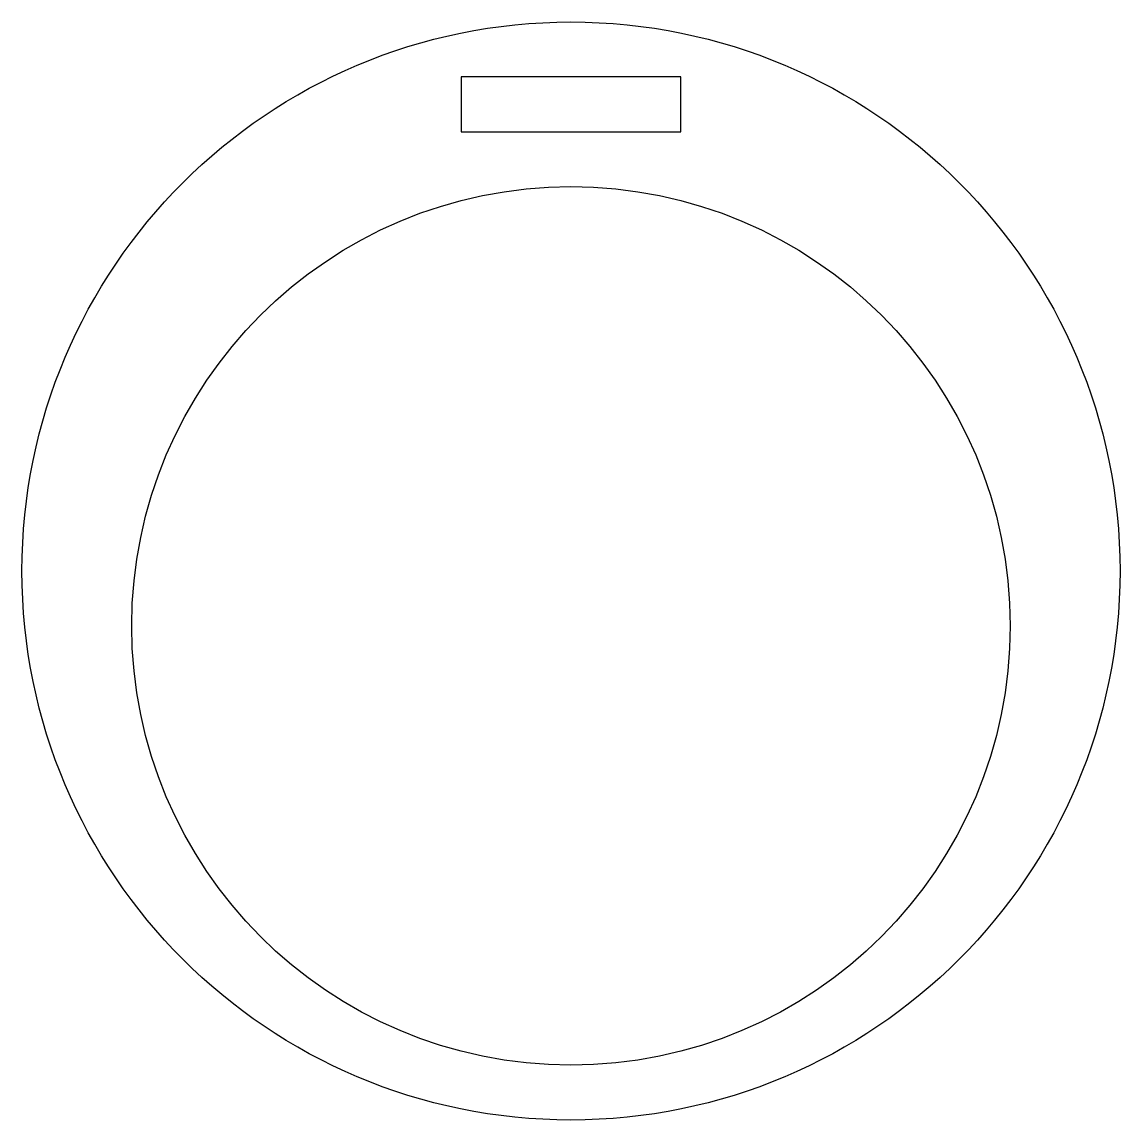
# Model space of a CAD drawing. Extents: x -0.242 to 0.258, y -0.257 to 0.243.
import ezdxf

# ---------------------------------------------------------------- set-up
doc = ezdxf.new("R2010")
doc.units = 0
doc.header["$MEASUREMENT"] = 0
doc.layers.add('LBA', color=1, linetype='CONTINUOUS')

msp = doc.modelspace()

# ---------------------------------------------------------------- linework, layer by layer
at = {"layer": 'LBA'}
for p, q in [((-0.04222, 0.21817), (-0.04222, 0.19317)), ((0.05778, 0.21817), (-0.04222, 0.21817)), ((0.05778, 0.19317), (0.05778, 0.21817)), ((-0.04222, 0.19317), (0.05778, 0.19317))]:
    msp.add_line(p, q, dxfattribs=at)
for centre, radius in [((0.00778, -0.00683), 0.25), ((0.00778, -0.03183), 0.2)]:
    msp.add_circle(centre, radius, dxfattribs=at)

doc.saveas('drawing.dxf')
